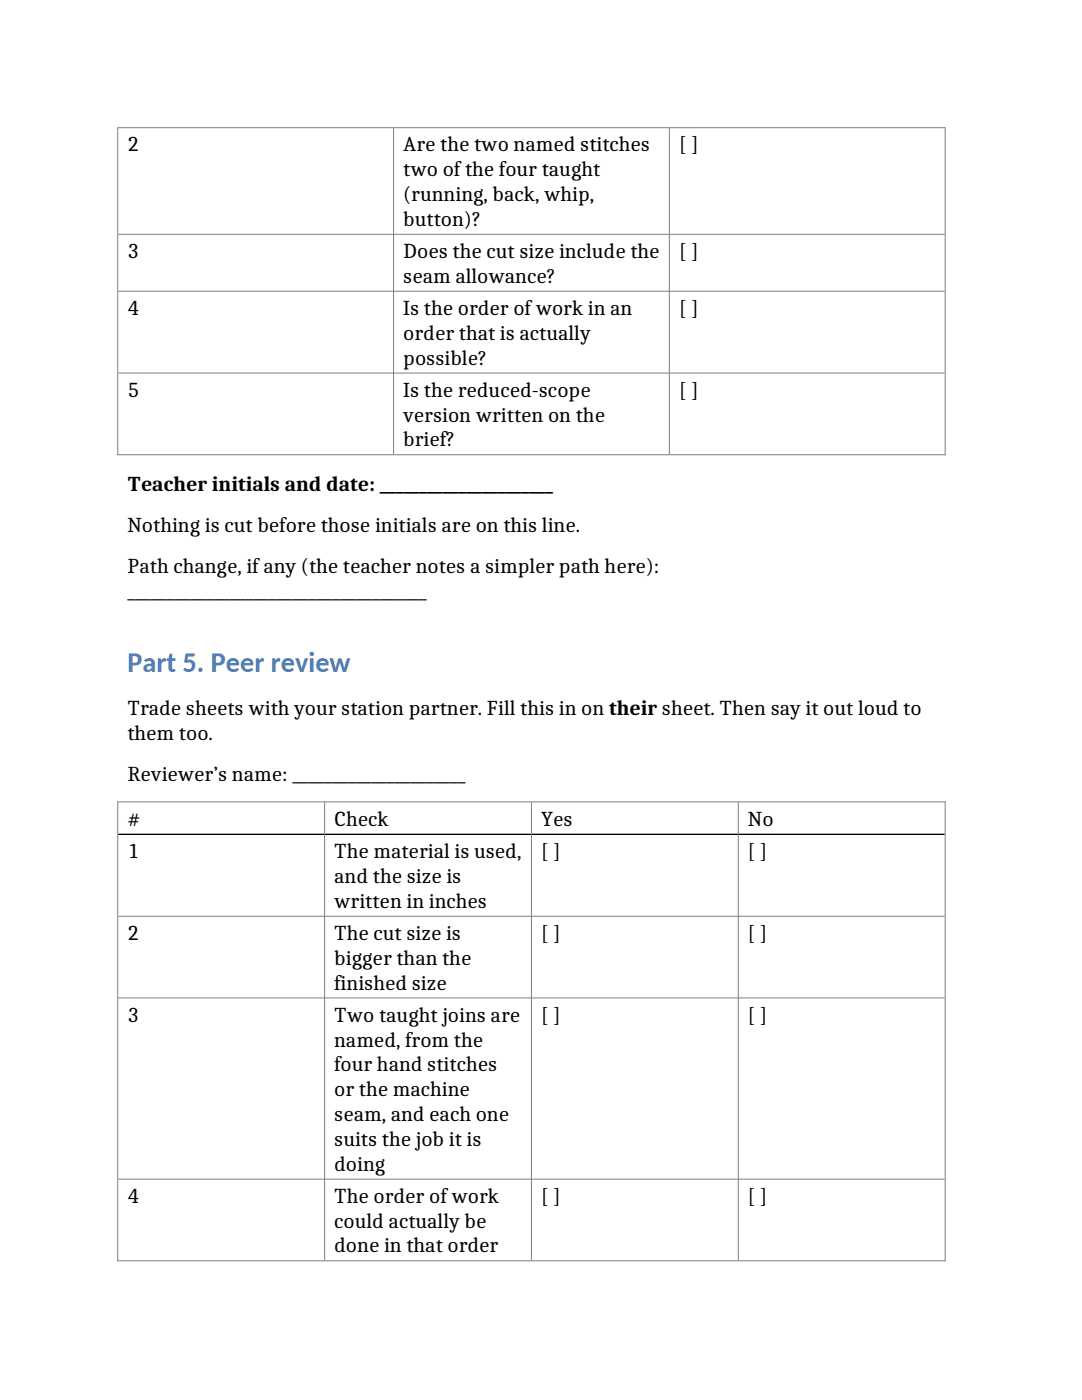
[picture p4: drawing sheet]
<svg xmlns="http://www.w3.org/2000/svg" width="216mm" height="279mm" viewBox="0 0 216 279" stroke-linecap="round" stroke-linejoin="round" font-family="sans-serif">
<defs><g id="words">
<text font-size="5.6" fill="#4f81bd" x="25.4" y="134.1">Part 5. Peer review</text>
<g font-size="4.2">
<text x="25.4" y="30.2">2</text>
<text x="80.5" y="30.2">Are the two named stitches</text>
<text x="80.5" y="35.2">two of the four taught</text>
<text x="135.5" y="30.2">[ ]</text>
<text x="80.5" y="40.1">(running, back, whip,</text>
<text x="80.5" y="45.1">button)?</text>
<text x="25.4" y="51.5">3</text>
<text x="80.5" y="51.5">Does the cut size include the</text>
<text x="135.5" y="51.5">[ ]</text>
<text x="80.5" y="56.5">seam allowance?</text>
<text x="25.4" y="62.9">4</text>
<text x="80.5" y="62.9">Is the order of work in an</text>
<text x="135.5" y="62.9">[ ]</text>
<text x="80.5" y="67.8">order that is actually</text>
<text x="80.5" y="72.8">possible?</text>
<text x="25.4" y="79.2">5</text>
<text x="80.5" y="79.2">Is the reduced-scope</text>
<text x="135.5" y="79.2">[ ]</text>
<text x="80.5" y="84.1">version written on the</text>
<text x="80.5" y="89.1">brief?</text>
<text x="25.4" y="98">Teacher initials and date: ______________________</text>
<text x="25.4" y="106.2">Nothing is cut before those initials are on this line.</text>
<text x="25.4" y="114.3">Path change, if any (the teacher notes a simpler path here):</text>
<text x="25.4" y="119.3">______________________________________</text>
<text x="25.4" y="142.8">Trade sheets with your station partner. Fill this in on their sheet. Then say it out loud to</text>
<text x="25.4" y="147.7">them too.</text>
<text x="25.4" y="155.8">Reviewer’s name: ______________________</text>
<text x="25.4" y="164.8">#</text>
<text x="66.7" y="164.8">Check</text>
<text x="108" y="164.8">Yes</text>
<text x="149.2" y="164.8">No</text>
<text x="25.4" y="171.3">1</text>
<text x="66.7" y="171.3">The material is used,</text>
<text x="108" y="171.3">[ ]</text>
<text x="149.2" y="171.3">[ ]</text>
<text x="66.7" y="176.2">and the size is</text>
<text x="66.7" y="181.2">written in inches</text>
<text x="25.4" y="187.6">2</text>
<text x="66.7" y="187.6">The cut size is</text>
<text x="108" y="187.6">[ ]</text>
<text x="149.2" y="187.6">[ ]</text>
<text x="66.7" y="192.5">bigger than the</text>
<text x="66.7" y="197.5">finished size</text>
<text x="25.4" y="203.9">3</text>
<text x="66.7" y="203.9">Two taught joins are</text>
<text x="108" y="203.9">[ ]</text>
<text x="149.2" y="203.9">[ ]</text>
<text x="66.7" y="208.9">named, from the</text>
<text x="66.7" y="213.8">four hand stitches</text>
<text x="66.7" y="218.8">or the machine</text>
<text x="66.7" y="223.7">seam, and each one</text>
<text x="66.7" y="228.7">suits the job it is</text>
<text x="66.7" y="233.6">doing</text>
<text x="25.4" y="240">4</text>
<text x="66.7" y="240">The order of work</text>
<text x="66.7" y="245">could actually be</text>
<text x="108" y="240">[ ]</text>
<text x="149.2" y="240">[ ]</text>
<text x="66.7" y="250">done in that order</text>
</g>
</g></defs>
<g fill="none" stroke="#7f7f7f" stroke-width=".2">
<path d="M23.4 25.5h165.3M23.5 25.4v65.4M78.5 25.6v65.1M133.6 25.6v65.1M188.6 25.4v65.4M23.6 46.8h164.9M23.6 58.1h164.9M23.6 74.5h164.9M23.4 90.8h165.3M23.5 159.9v91.8M188.6 159.9v91.8M23.4 160h165.3"/>
<path d="M64.8 160.1v91.4M106 160.1v91.4M147.3 160.1v91.4M23.6 182.9h164.9M23.6 199.2h164.9M23.6 235.3h164.9M23.4 251.6h165.3"/>
</g>
<path d="M23.6 166.5h164.9" fill="none" stroke="#000" stroke-width=".26"/>
<use href="#words"/>
</svg>
